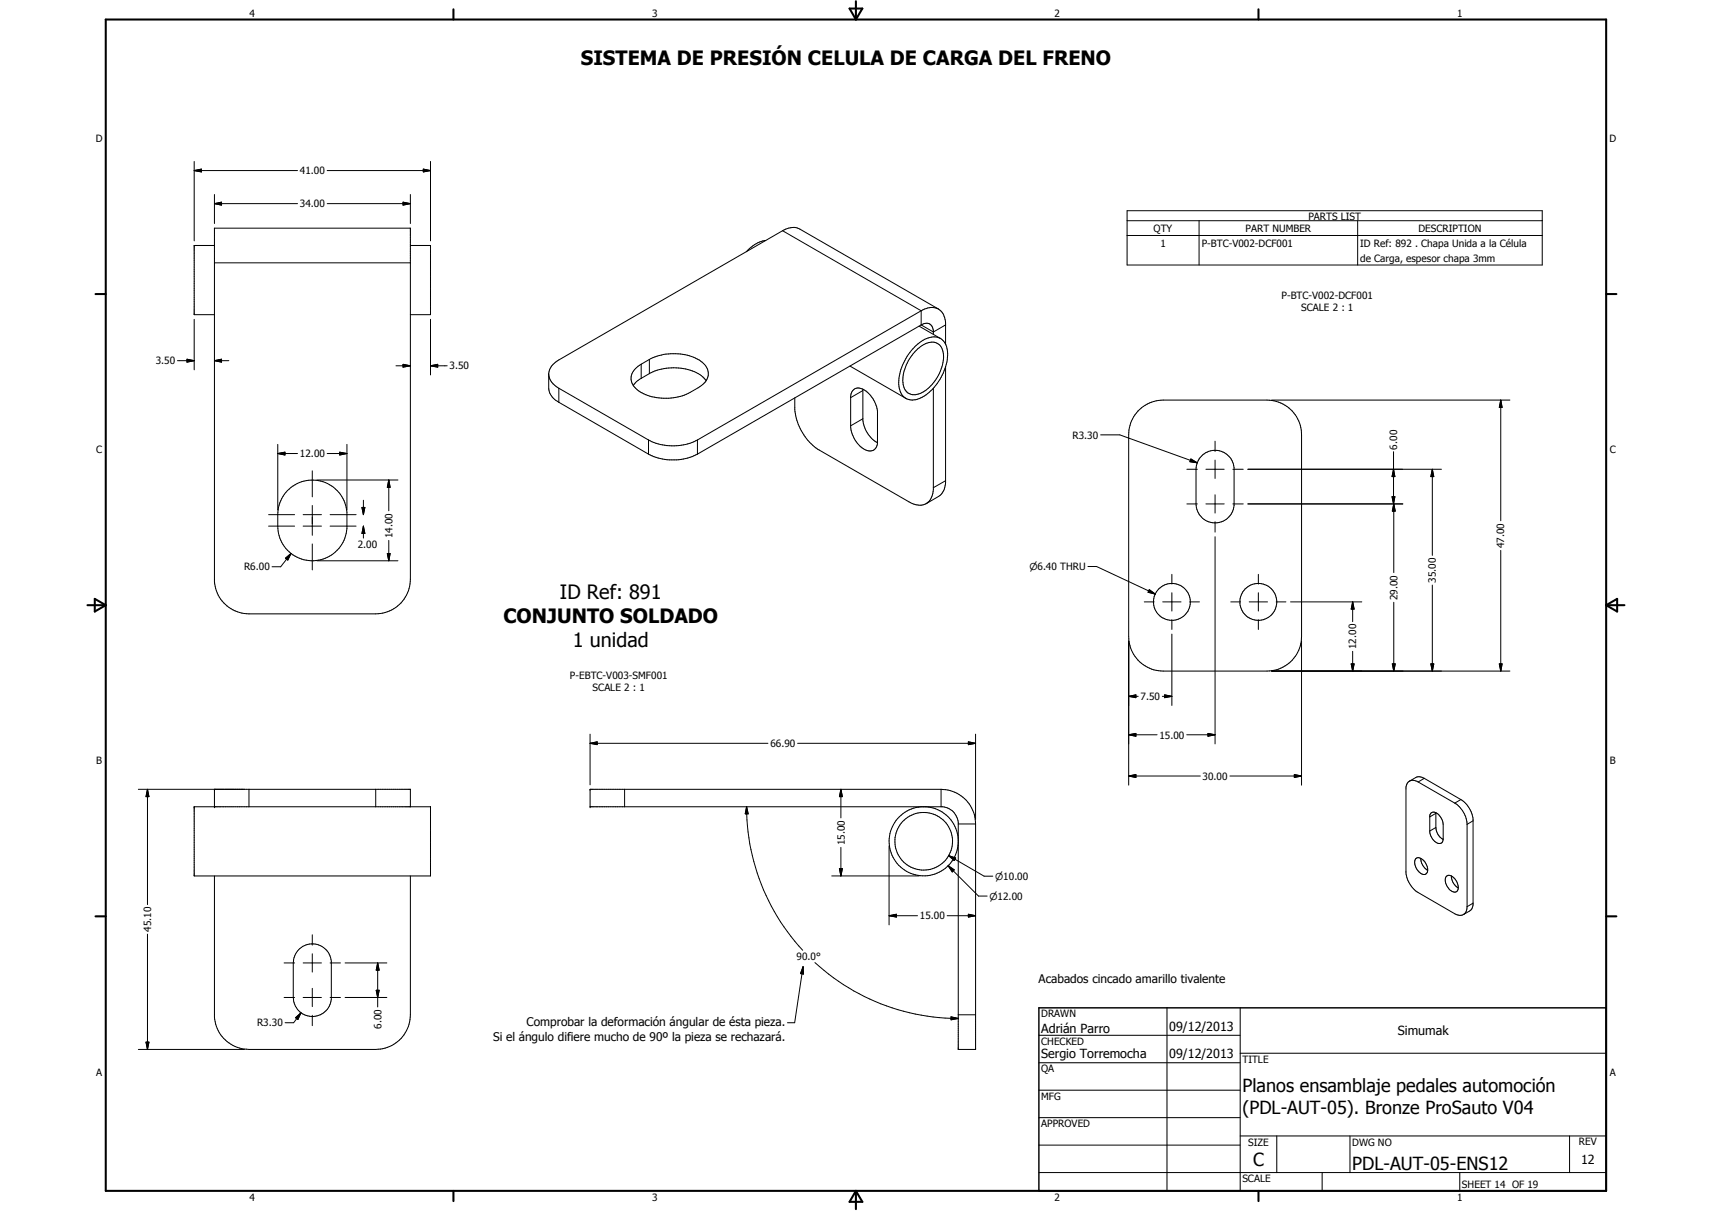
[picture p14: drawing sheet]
<svg xmlns="http://www.w3.org/2000/svg" width="594mm" height="420mm" viewBox="0 0 594 420" stroke-linecap="round" stroke-linejoin="round" font-family="sans-serif">
<defs><g id="words">
<g font-size="6.9">
<text x="201.6" y="22.6">SISTEMA DE PRESIÓN CELULA DE CARGA DEL FRENO</text>
<text x="194.3" y="207.9">ID Ref: 891</text>
<text x="174.7" y="216.2">CONJUNTO SOLDADO</text>
<text x="198.8" y="224.4">1 unidad</text>
</g>
<g font-size="6.3">
<text x="431.1" y="379">Planos ensamblaje pedales automoción</text>
<text x="431.1" y="386.5">(PDL-AUT-05). Bronze ProSauto V04</text>
<text x="434.8" y="404.7">C</text>
<text x="469.2" y="406">PDL-AUT-05-ENS12</text>
</g>
<g font-size="4.4">
<text x="361.3" y="358.4">Adrián Parro</text>
<text x="405.7" y="357.7">09/12/2013</text>
<text x="485" y="359.2">Simumak</text>
<text x="361.3" y="367.1">Sergio Torremocha</text>
<text x="405.7" y="367.2">09/12/2013</text>
<text x="548.6" y="404">12</text>
</g>
<g font-size="4.1">
<text x="360.4" y="341">Acabados cincado amarillo tivalente</text>
<text x="182.7" y="356.1">Comprobar la deformación ángular de ésta pieza.</text>
<text x="171.1" y="361">Si el ángulo difiere mucho de 90º la pieza se rechazará.</text>
</g>
<g font-size="3.5">
<text x="86.6" y="5.8">4</text>
<text x="226.3" y="5.8">3</text>
<text x="365.9" y="5.8">2</text>
<text x="505.6" y="5.8">1</text>
<text x="33.3" y="49.4">D</text>
<text x="558.5" y="49.4">D</text>
<text x="104.1" y="60.5">41.00</text>
<text x="104.1" y="72">34.00</text>
<text x="454" y="76.2">PARTS LIST</text>
<text x="400.3" y="80.5">QTY</text>
<text x="432.2" y="80.4">PART NUMBER</text>
<text x="492.2" y="80.5">DESCRIPTION</text>
<text x="402.7" y="85.6">1</text>
<text x="417" y="85.6">P-BTC-V002-DCF001</text>
<text x="472" y="85.7">ID Ref: 892 . Chapa Unida a la Célula</text>
<text x="472" y="90.8">de Carga, espesor chapa 3mm</text>
<text x="444.7" y="103.8">P-BTC-V002-DCF001</text>
<text x="451.5" y="108">SCALE 2 : 1</text>
<text x="54.1" y="126.4">3.50</text>
<text x="156" y="128.2">3.50</text>
<text x="372.2" y="152.2">R3.30</text>
<text x="484.8" y="156" transform="rotate(-90 484.8 156)">6.00</text>
<text x="33.4" y="157.3">C</text>
<text x="104.1" y="158.7">12.00</text>
<text x="558.6" y="157.3">C</text>
<text x="124.1" y="190.1">2.00</text>
<text x="136.2" y="186.7" transform="rotate(-90 136.2 186.7)">14.00</text>
<text x="522" y="190.2" transform="rotate(-90 522 190.2)">47.00</text>
<text x="84.7" y="197.9">R6.00</text>
<text x="498.3" y="202.2" transform="rotate(-90 498.3 202.2)">35.00</text>
<text x="484.9" y="208.2" transform="rotate(-90 484.9 208.2)">29.00</text>
<text x="470.7" y="225.2" transform="rotate(-90 470.7 225.2)">12.00</text>
<text x="197.8" y="235.5">P-EBTC-V003-SMF001</text>
<text x="205.6" y="239.6">SCALE 2 : 1</text>
<text x="395.8" y="242.9">7.50</text>
<text x="402.3" y="256.2">15.00</text>
<text x="267.3" y="259.2">66.90</text>
<text x="33.4" y="265.2">B</text>
<text x="558.6" y="265.2">B</text>
<text x="417.3" y="270.5">30.00</text>
<text x="293.1" y="293.2" transform="rotate(-90 293.1 293.2)">15.00</text>
<text x="52.5" y="323.3" transform="rotate(-90 52.5 323.3)">45.10</text>
<text x="319.2" y="319">15.00</text>
<text x="276.4" y="333.1">90.0°</text>
<text x="361.3" y="353">DRAWN</text>
<text x="89.2" y="356.1">R3.30</text>
<text x="132.4" y="357" transform="rotate(-90 132.4 357)">6.00</text>
<text x="361.3" y="362.5">CHECKED</text>
<text x="431.1" y="368.7">TITLE</text>
<text x="33.4" y="373.2">A</text>
<text x="361.3" y="372.1">QA</text>
<text x="558.6" y="373.2">A</text>
<text x="361.3" y="381.6">MFG</text>
<text x="361.3" y="391.1">APPROVED</text>
<text x="433.1" y="397.5">SIZE</text>
<text x="469.2" y="397.5">DWG NO</text>
<text x="547.9" y="397.4">REV</text>
<text x="431.1" y="410.2">SCALE</text>
<text x="507.3" y="412.3">SHEET 14 OF 19</text>
<text x="86.6" y="416.7">4</text>
<text x="226.3" y="416.7">3</text>
<text x="365.9" y="416.7">2</text>
<text x="505.6" y="416.7">1</text>
</g>
<g font-size="3.3">
<text x="357.2" y="197.8">n6.40 THRU</text>
<text x="345.3" y="305.2">n10.00</text>
<text x="343.4" y="312.1">n12.00</text>
</g>
</g></defs>
<g fill="none" stroke="#000" stroke-width=".35">
<path d="M67.4 59.2l2.5-.5v.9zM67.4 56v27.6M67.4 59.2h35.8M113.5 59.2h35.9M146.9 58.7l2.5 .5-2.5 .4zM149.4 56v27.6M74.4 70.7l2.5-.6v1.1zM74.4 79.2h68v121.8a12.1 12.1 0 0 1-12 12h-44a12 12 0 0 1-12-11.2zM74.4 67.5v10.1M74.4 70.7h28.8M113.5 70.7h28.9M139.9 70.1l2.5 .6-2.5 .5z"/>
<path d="M142.4 67.5v10.1M391.1 73.1h144.1v18.8h-144.1zM391.1 76.6h144.1M416.1 76.6v15.3M471.1 76.6v15.3M74.4 85.2h-7v24h7M74.4 91.2h68M142.4 85.2h7v24h-7M265.8 83.4a10.5 10.5 0 0 0-6.8 3.9M271.6 80.1l-77.7 44.8a6.3 6.3 0 0 0-3.5 4.6v5.2a5.8 5.8 0 0 0 3.5 4.9M271.6 80.1l48.1 27.7M271.6 80.1a6 6 0 0 1 6-.6l48.1 27.7"/>
<path d="M391.1 81.7h144.1M67.4 110.8v17.5M149.4 110.8v19.3M318.9 113.2l7.4 4.2M319.7 107.8l-77.7 44.9M319.7 112.7l-77.7 44.9M319.7 112.7a2.52 2.52 0 0 1 2.7-.4 2.52 2.52 0 0 1 1.5 2.4v1.3M319.7 107.8v4.9M319.7 112.7l4.2 2.5 4.2-2.5M319.7 107.8a5.4 5.4 0 0 1 6.9 .2 7 7 0 0 1 1.5 4.1v7.3M61.6 125.1h5.8M64.9 124.6l2.5 .5-2.5 .5z"/>
<path d="M74.4 125.1l2.5-.5v1zM74.4 125.1h5M137.4 126.9h5M139.9 126.4l2.5 .5-2.5 .5zM149.4 126.9l2.5-.5v1zM149.4 126.9h5.8M190.4 130a6.3 6.3 0 0 0 3.5 4.7M193.9 134.7v4.9M193.9 134.7l31.1 18M193.9 139.6l31.1 18M222.5 126.4a5.3 5.3 0 0 0-3.1 6.7 12.2 12.2 0 0 0 10.1 5 18.1 18.1 0 0 0 10-2 15.4 15.4 0 0 0 5.5-4M222.5 131.3l-1.6 1.1-1.2 1.3"/>
<path d="M222.5 126.4v4.9M225.3 124.7a18.3 18.3 0 0 1 18.3 .9 4.7 4.7 0 0 1 1.4 6.5M225.3 124.7v4.9M225.3 129.6a18 18 0 0 1 18.6 1.2l1.1 1.3M225.3 129.6l-2.8 1.7M225.3 124.7l-2.8 1.7M294.9 127l19.5 11.2M295.9 135.5a3.1 3.1 0 0 1 4.6 .2 10.7 10.7 0 0 1 4 7.1v10.9a2.82 2.82 0 0 1-1.7 2.7 2.82 2.82 0 0 1-3.2-.7 10.4 10.4 0 0 1-4.4-7.4v-10.8zM299.4 135v10.8a10.3 10.3 0 0 0 5.1 7.8M299.4 135.5l-4.2 2.5M317.4 120.4a8.6 8.6 0 0 1 8.4-3.2 5.8 5.8 0 0 1 3 6.2 18.4 18.4 0 0 1-9.9 14.9 4.7 4.7 0 0 1-7-4.3 17.4 17.4 0 0 1 5.5-13.6zM318.4 121.1a5.9 5.9 0 0 1 7.4-1.6 7.9 7.9 0 0 1 .8 8.5 13.1 13.1 0 0 1-8.9 8.9 4.2 4.2 0 0 1-4.4-4.8 15.7 15.7 0 0 1 5.1-11z"/>
<path d="M323.9 134.7v35.2a4.9 4.9 0 0 1-5.1 5.4l-1.6-.4-1.8-.8-31.1-17.9a19.2 19.2 0 0 1-8.5-14v-4.2M328.1 127.3v40.1a5.7 5.7 0 0 1-2.4 4.9l-4.3 2.5M441.3 138.8h82.7M520.8 138.8l.4 2.6h-.9zM520.8 138.8v41.9M96.4 157.4l2.5-.5v1zM96.4 154.2v22.8M96.4 157.4h6.8M113.5 157.4h6.9M117.9 156.9l2.5 .5-2.5 .5zM120.4 154.2v22.8M225 157.6a18.5 18.5 0 0 0 17 0"/>
<path d="M225 152.7a18.7 18.7 0 0 0 17 0M225 152.7v4.9M242 152.7v4.9M299.4 145.3l-4.2 2.4M381.9 150.9h6.7l26.9 9.7M394.9 142.6a12.2 12.2 0 0 1 8.7-3.8h36.1a12 12 0 0 1 11.9 12v70.1a12 12 0 0 1-11.9 11.9h-36.1a12 12 0 0 1-11.9-11.9v-70.1a11.9 11.9 0 0 1 3.2-8.2zM413.3 159.3l2.2 1.3-2.6-.4zM416.9 158.3a6.6 6.6 0 0 1 6.9-1.7 6.6 6.6 0 0 1 4.4 5.6v13.2a6.6 6.6 0 0 1-6.8 6 6.6 6.6 0 0 1-6.4-6.6v-12a6.9 6.9 0 0 1 1.9-4.5zM421.6 153.1v3.5M421.6 159.6v6.4M483.6 156.7v18.1M93.2 178.6h9"/>
<path d="M99.7 170.2a12 12 0 0 1 12.8-2.9 12 12 0 0 1 7.9 10.4v5.7a12 12 0 0 1-12.4 11.2 12 12 0 0 1-11.6-12.1v-3.9a12.1 12.1 0 0 1 3.3-8.4zM105.2 178.6h6.3M108.4 163.4v9M108.4 175.4v10.3M110 166.5h28.1M114.5 178.6h9.1M125.6 176.1h1l-.5 2.5zM126.1 173.6v5M134.9 166.5l.5 2.6h-1zM134.9 166.5v10.7M328.1 166.8l-4.2 2.4M411.9 174.8h3.6"/>
<path d="M411.9 162.8h3.6M418.5 174.8h6.3M418.5 162.8h6.3M421.6 171.7v6.3M427.8 174.8h3.6M427.8 162.8h3.6M433 174.8h53.8M433 162.8h67.2M483.1 172.3h.9l-.4 2.5zM483.6 162.8l.4 2.6h-.9zM483.6 174.8l.6 2.5h-1.1zM483.6 174.8v23.9"/>
<path d="M497 162.8l.5 2.6h-1zM497 162.8v29.9M93.2 182.5h9M99.1 193.7l1.9-1.7-1.1 2.3zM101 192l-3.6 4.6h-3M105.2 182.5h6.3M108.4 188.7v9M110 194.6h28.1M114.5 182.5h9.1M126.1 182.5l.5 2.6h-1zM126.1 182.5v4.2M134.4 192.1h1l-.5 2.5z"/>
<path d="M134.9 187.5v7.1M377.5 196.6h3l20.4 9.5M406.6 199.3v3.3M421.6 181v3.6M421.6 186.2v71.9M436.7 199.3v3.3M520.8 191v41.8M397.1 208.8h3.4M398.8 204.6l2.1 1.5-2.5-.6zM403.5 208.8h6.3M406.6 205.7v6.3M406.6 215v3.4"/>
<path d="M412.8 208.8h3.4M427.1 208.8h3.4M433.5 208.8h6.3M436.7 205.7v6.3M436.7 215v3.4M442.8 208.8h3.4M447.8 208.8h24.8M469.4 208.8l.5 2.5h-1zM469.4 208.8v6.9M483.6 209v23.8M497 203v29.8M391.7 222.4v50"/>
<path d="M406.6 220v24.8M441.3 232.8h82.7M451.6 222.4v50M468.9 230.3h1l-.5 2.5zM469.4 226v6.8M483.1 230.3h1.1l-.6 2.5zM496.5 230.3h1l-.5 2.5zM520.3 230.3h.9l-.4 2.5zM204.8 257.9l2.4-.5v1zM204.8 254.7v17.6M204.8 257.9h61.7M276.8 257.9h61.7"/>
<path d="M336 257.4l2.5 .5-2.5 .5zM338.5 254.7v29.6M391.7 241.6l2.5-.5v1zM391.7 254.9l2.5-.4v.9zM391.7 241.6h3.3M391.7 254.9h9.8M403.3 241.6h3.3M404.1 241.1l2.5 .5-2.5 .5zM411.8 254.9h9.8M419.2 254.5l2.4 .4-2.4 .5zM48 273.9h94.4v6M51.2 273.9l.5 2.5h-1z"/>
<path d="M51.2 273.9v40M67.4 279.9h82v24h-82zM74.4 273.9v6M86.4 273.9v6M130.4 273.9v6M216.7 273.9v6M259.1 279.9l.5 2.5h-1zM259.1 279.9a73.4 73.4 0 0 0 19.4 49.8M291.8 273.9l.5 2.5h-1zM291.8 273.9v9.9M319.6 279.9a12 12 0 0 0-11.1 12.4 12 12 0 0 0 12 11.6 12 12 0 0 0 12-11.5M321.3 279.9a12 12 0 0 1 11.2 11.7"/>
<path d="M326.6 273.9h-121.8v6h122.3a6 6 0 0 1 5.4 5.4v78.8h6v-78.2M326.6 273.9v6M326.6 273.9a12.1 12.1 0 0 1 11.9 12M391.7 269.2l2.5-.5v1zM391.7 269.2h24.8M426.8 269.2h24.8M449.1 268.7l2.5 .5-2.5 .5zM492.1 271.3a2.52 2.52 0 0 0-2.8-.4 2.52 2.52 0 0 0-1.4 2.4v29.5a9.4 9.4 0 0 0 4.2 6.9l12.7 7.3a2.62 2.62 0 0 0 3 .3 2.62 2.62 0 0 0 1.3-2.7M492.1 271.3l12.7 7.3M494.2 270a2.95 2.95 0 0 0-3-.2l-2.1 1.2M494.2 270l-2.1 1.3M494.2 270l12.7 7.4"/>
<path d="M504.8 278.6a9.4 9.4 0 0 1 4.3 7.4M506.9 277.4a9.4 9.4 0 0 1 4.3 6.9l-.1 29.9-.9 1.7-2.4 1.4M506.9 277.4l-2.1 1.2M291.8 294v9.9M308.5 293.5v27.4M329.2 296.9l2.4 .8-.5 .9zM329.2 296.9l12.3 7.1h3M332.5 285.9h6M491.2 298a1.98 1.98 0 0 1 3 .7 3.7 3.7 0 0 1 .7 4.4 2.82 2.82 0 0 1-3.5-2 3.1 3.1 0 0 1-.2-3.1zM493 297.8a5 5 0 0 0 2.4 4.1M496.6 282.1a2.61 2.61 0 0 1 3.5 1.7l.7 2.3v4.9a1.48 1.48 0 0 1-.9 1.6 1.48 1.48 0 0 1-1.7-.5 4.9 4.9 0 0 1-2.1-3.4v-5.6zM498.3 287.1a5 5 0 0 0 2.5 4.2"/>
<path d="M498.3 282v5.1M498.3 287.1l-2.2 1.2M498.3 282.2l-2.2 1.2M509.1 286v28.6M511.2 284.8l-2.1 1.2M74.4 303.9v49a12 12 0 0 0 12 11.2h44a12.1 12.1 0 0 0 12-12v-48.2M288.6 303.9h30.3M291.3 301.4h1l-.5 2.5zM308.5 317.7l2.6-.5v1zM308.5 317.7h9.9M328.7 317.7h9.8M329 300.4l2.1 1.4-.7 .7z"/>
<path d="M329 300.4l10.5 10.5h3.1M336 317.2l2.5 .5-2.5 .5zM502 304a2.54 2.54 0 0 1 3.3 1.6 2.6 2.6 0 0 1-.2 3.9 4 4 0 0 1-3.2-5.4zM503.6 303.9a4.8 4.8 0 0 0 2.4 4.2M511.2 313.4l-2.1 1.2M51.2 324.1v40M98.6 334.1h3.6M104 329.1a6.6 6.6 0 0 1 11 4.4v13.2a6.6 6.6 0 0 1-6.9 6 6.6 6.6 0 0 1-6.3-6.6v-12a6.9 6.9 0 0 1 2.2-5zM105.2 334.1h6.3M108.4 324.3v3.6M108.4 330.9v6.4M114.5 334.1h3.6"/>
<path d="M119.8 334.1h14.4M131.1 334.1l.5 2.5h-1.1zM131.1 334.1v15.3M278.7 335.4l.1 2.5-1-.1zM278.7 335.4l-2.9 19.4h-2.5M282.8 334a73.3 73.3 0 0 0 49.7 19.4M98.6 346.1h3.6M102.6 353.1l1.8-1.7-1 2.3zM104.4 351.4l-2.5 3.4h-3M105.2 346.1h6.3M108.4 342.9v6.3M108.4 352.3v3.6"/>
<path d="M114.5 346.1h3.6M119.8 346.1h14.4M130.5 343.6h1.1l-.5 2.5zM330 352.8l2.5 .6-2.5 .4zM332.5 352.1h6M360.5 359.2h69.9M405 349.7v63.5M430.4 349.7v63.5M48 364.1h36.8M50.7 361.6h1l-.5 2.5zM360.5 368.7h69.9M360.5 378.2h69.9"/>
<path d="M430.4 365.4h127M360.5 387.8h69.9M360.5 397.3h69.9M430.4 394.1h127M443.1 394.1v12.7M468.5 394.1v12.7M544.7 394.1v12.7M360.5 406.8h196.9M458.8 406.8v6.4M506.6 406.8v6.4"/>
<circle cx="406.7" cy="208.8" r="6.4"/>
<circle cx="436.6" cy="208.8" r="6.4"/>
<circle cx="320.5" cy="291.9" r="10"/>
</g>
<g fill="#000">
<circle cx="67.4" cy="279.9" r=".18"/>
<circle cx="74.4" cy="273.9" r=".18"/>
<circle cx="74.4" cy="279.9" r=".18"/>
<circle cx="149.4" cy="279.9" r=".18"/>
<circle cx="204.8" cy="273.9" r=".18"/>
<circle cx="204.8" cy="279.9" r=".18"/>
</g>
<g fill="none" stroke="#000" stroke-width=".71">
<path d="M36.7 6.8h520.7v406.4h-520.7zM157.3 3.2v3.6M294.8 3h4.4l-2.2 3.8zM297 .4v6.4M436.7 3.2v3.6M33.1 102h3.6M557.4 102h3.5M30.3 210h6.4M32.9 207.8l3.8 2.2-3.8 2.2zM557.4 210h6.3M557.4 210l3.8-2.2v4.4zM33.1 317.9h3.6"/>
<path d="M557.4 317.9h3.5M157.3 413.2v3.5M297 413.2v6.3M297 413.2l2.2 3.8h-4.4zM436.7 413.2v3.5"/>
</g>
<path d="M360.5 349.7h196.9v63.5h-196.9z" fill="none" stroke="#000" stroke-width=".51"/>
<g fill="#000">
<path d="M67.4 59.2l2.5-.5v.9zM146.9 58.7l2.5 .5-2.5 .4zM74.4 70.7l2.5-.6v1.1zM139.9 70.1l2.5 .6-2.5 .5zM64.9 124.6l2.5 .5-2.5 .5zM74.4 125.1l2.5-.5v1zM139.9 126.4l2.5 .5-2.5 .5zM149.4 126.9l2.5-.5v1zM96.4 157.4l2.5-.5v1zM117.9 156.9l2.5 .5-2.5 .5zM520.8 138.8l.4 2.6h-.9zM125.6 176.1h1l-.5 2.5z"/>
<path d="M134.9 166.5l.5 2.6h-1zM413.3 159.3l2.2 1.3-2.6-.4zM483.1 172.3h.9l-.4 2.5zM483.6 162.8l.4 2.6h-.9zM483.6 174.8l.6 2.5h-1.1zM497 162.8l.5 2.6h-1zM99.1 193.7l1.9-1.7-1.1 2.3zM126.1 182.5l.5 2.6h-1zM134.4 192.1h1l-.5 2.5zM398.8 204.6l2.1 1.5-2.5-.6zM469.4 208.8l.5 2.5h-1zM468.9 230.3h1l-.5 2.5z"/>
<path d="M483.1 230.3h1.1l-.6 2.5zM496.5 230.3h1l-.5 2.5zM520.3 230.3h.9l-.4 2.5zM204.8 257.9l2.4-.5v1zM336 257.4l2.5 .5-2.5 .5zM391.7 241.6l2.5-.5v1zM391.7 254.9l2.5-.4v.9zM404.1 241.1l2.5 .5-2.5 .5zM419.2 254.5l2.4 .4-2.4 .5zM51.2 273.9l.5 2.5h-1zM291.8 273.9l.5 2.5h-1zM391.7 269.2l2.5-.5v1z"/>
<path d="M449.1 268.7l2.5 .5-2.5 .5zM259.1 279.9l.5 2.5h-1zM329.2 296.9l2.4 .8-.5 .9zM291.3 301.4h1l-.5 2.5zM308.5 317.7l2.6-.5v1zM329 300.4l2.1 1.4-.7 .7zM336 317.2l2.5 .5-2.5 .5zM131.1 334.1l.5 2.5h-1.1zM278.7 335.4l.1 2.5-1-.1zM102.6 353.1l1.8-1.7-1 2.3zM130.5 343.6h1.1l-.5 2.5zM330 352.8l2.5 .6-2.5 .4z"/>
<path d="M50.7 361.6h1l-.5 2.5z"/>
</g>
<use href="#words"/>
</svg>
